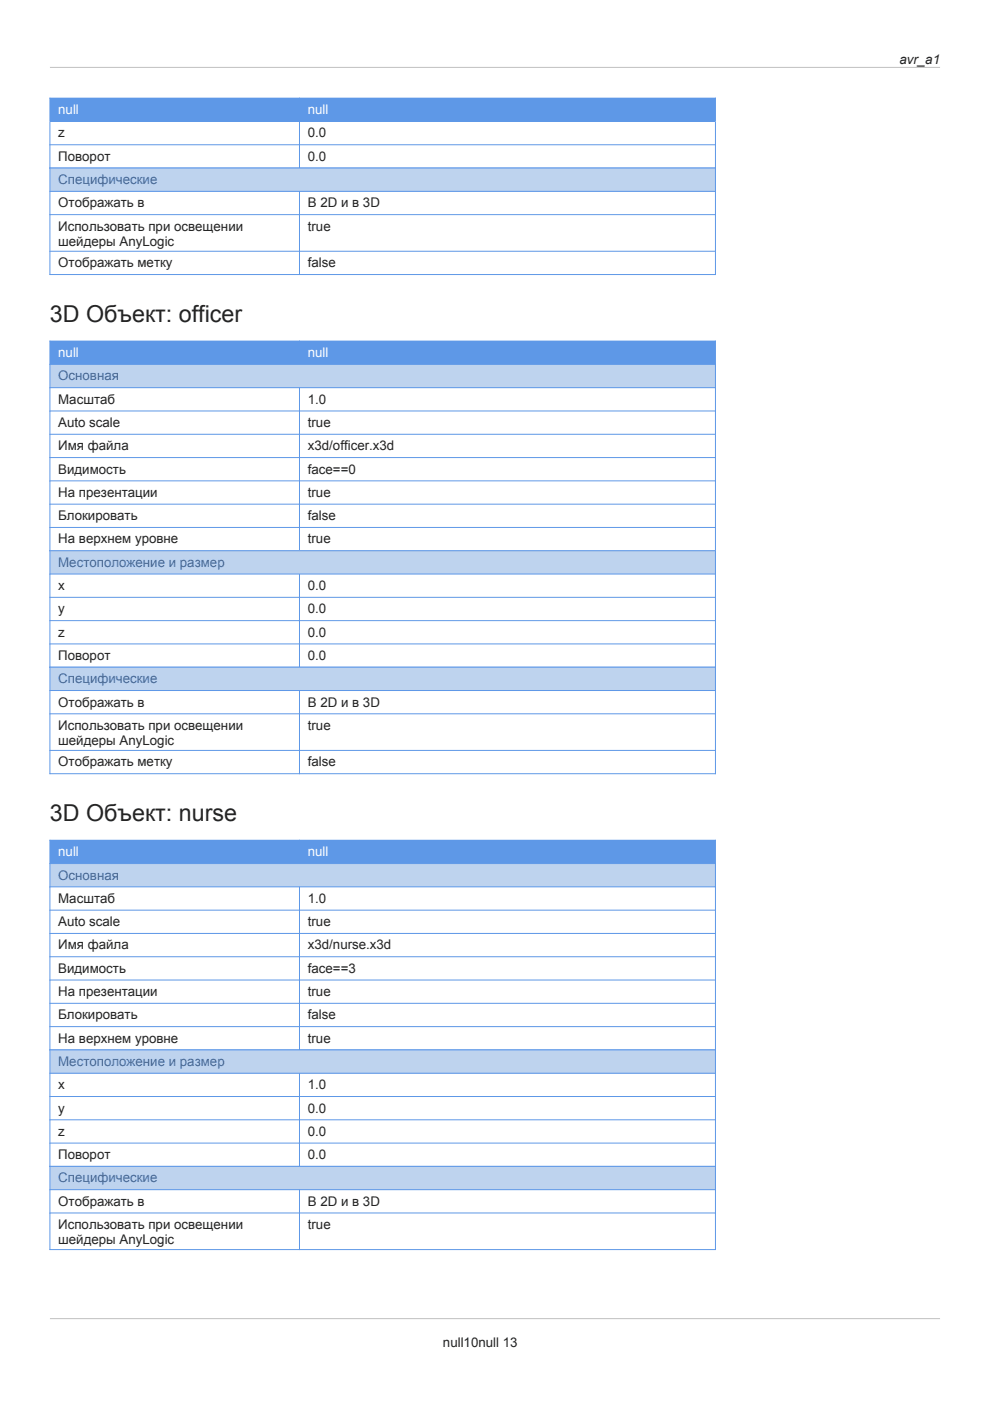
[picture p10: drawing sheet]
<svg xmlns="http://www.w3.org/2000/svg" width="210mm" height="297mm" viewBox="0 0 210 297" stroke-linecap="round" stroke-linejoin="round" font-family="sans-serif">
<defs><g id="words">
<g font-size="4.9" fill="#242424">
<text x="10.6" y="68.2">3D Объект: officer</text>
<text x="10.6" y="174">3D Объект: nurse</text>
</g>
<g font-size="2.8" fill="#242424">
<text x="190.7" y="13.5">avr_a1</text>
<text x="12.3" y="29.2">z</text>
<text x="65.3" y="29.2">0.0</text>
<text x="12.3" y="34.1">Поворот</text>
<text x="65.3" y="34.1">0.0</text>
<text x="12.3" y="44">Отображать в</text>
<text x="65.3" y="44">В 2D и в 3D</text>
<text x="12.3" y="48.9">Использовать при освещении</text>
<text x="12.3" y="52.2">шейдеры AnyLogic</text>
<text x="65.3" y="48.9">true</text>
<text x="12.3" y="56.7">Отображать метку</text>
<text x="65.3" y="56.7">false</text>
<text x="12.3" y="85.6">Масштаб</text>
<text x="65.3" y="85.6">1.0</text>
<text x="12.3" y="90.5">Auto scale</text>
<text x="12.3" y="95.5">Имя файла</text>
<text x="65.3" y="90.5">true</text>
<text x="65.3" y="95.5">x3d/officer.x3d</text>
<text x="12.3" y="100.4">Видимость</text>
<text x="65.3" y="100.4">face==0</text>
<text x="12.3" y="105.4">На презентации</text>
<text x="65.3" y="105.4">true</text>
<text x="12.3" y="110.3">Блокировать</text>
<text x="65.3" y="110.3">false</text>
<text x="12.3" y="115.2">На верхнем уровне</text>
<text x="65.3" y="115.2">true</text>
<text x="12.3" y="125.1">x</text>
<text x="65.3" y="125.1">0.0</text>
<text x="12.3" y="130">y</text>
<text x="65.3" y="130">0.0</text>
<text x="12.3" y="135">z</text>
<text x="65.3" y="135">0.0</text>
<text x="12.3" y="139.9">Поворот</text>
<text x="65.3" y="139.9">0.0</text>
<text x="12.3" y="149.8">Отображать в</text>
<text x="65.3" y="149.8">В 2D и в 3D</text>
<text x="12.3" y="154.7">Использовать при освещении</text>
<text x="65.3" y="154.7">true</text>
<text x="12.3" y="158">шейдеры AnyLogic</text>
<text x="12.3" y="162.5">Отображать метку</text>
<text x="65.3" y="162.5">false</text>
<text x="12.3" y="191.4">Масштаб</text>
<text x="65.3" y="191.4">1.0</text>
<text x="12.3" y="196.4">Auto scale</text>
<text x="65.3" y="196.4">true</text>
<text x="12.3" y="201.3">Имя файла</text>
<text x="65.3" y="201.3">x3d/nurse.x3d</text>
<text x="12.3" y="206.2">Видимость</text>
<text x="65.3" y="206.2">face==3</text>
<text x="12.3" y="211.2">На презентации</text>
<text x="65.3" y="211.2">true</text>
<text x="12.3" y="216.1">Блокировать</text>
<text x="12.3" y="221.1">На верхнем уровне</text>
<text x="65.3" y="216.1">false</text>
<text x="65.3" y="221.1">true</text>
<text x="12.3" y="230.9">x</text>
<text x="65.3" y="230.9">1.0</text>
<text x="12.3" y="235.9">y</text>
<text x="65.3" y="235.9">0.0</text>
<text x="12.3" y="240.8">z</text>
<text x="12.3" y="245.8">Поворот</text>
<text x="65.3" y="240.8">0.0</text>
<text x="65.3" y="245.8">0.0</text>
<text x="12.3" y="255.6">Отображать в</text>
<text x="65.3" y="255.6">В 2D и в 3D</text>
<text x="12.3" y="260.6">Использовать при освещении</text>
<text x="12.3" y="263.8">шейдеры AnyLogic</text>
<text x="65.3" y="260.6">true</text>
<text x="93.9" y="285.6">null10null 13</text>
</g>
<g font-size="2.8" fill="#fff">
<text x="12.3" y="24.2">null</text>
<text x="65.3" y="24.2">null</text>
<text x="12.3" y="75.7">null</text>
<text x="65.3" y="75.7">null</text>
<text x="12.3" y="181.6">null</text>
<text x="65.3" y="181.6">null</text>
</g>
<g font-size="2.8" fill="#416aa1">
<text x="12.3" y="39">Специфические</text>
<text x="12.3" y="80.7">Основная</text>
<text x="12.3" y="120.2">Местоположение и размер</text>
<text x="12.3" y="144.9">Специфические</text>
<text x="12.3" y="186.5">Основная</text>
<text x="12.3" y="226">Местоположение и размер</text>
<text x="12.3" y="250.7">Специфические</text>
</g>
</g></defs>
<path d="M10.6 14.3h188.7" fill="none" stroke="#c0c0c0" stroke-width=".21"/>
<path d="M10.6 20.8h52.9v5h-52.9z" fill="#5e98e7"/>
<path d="M10.5 20.8h53M10.6 20.7v5.1" fill="none" stroke="#5e98e7" stroke-width=".21"/>
<path d="M63.5 20.8h88.2v5h-88.2z" fill="#5e98e7"/>
<path d="M10.5 30.7h141.3M10.5 35.6h141.3M10.6 25.8v9.9M63.4 20.8h88.4M63.5 20.7v15M151.7 20.7v15" fill="none" stroke="#5e98e7" stroke-width=".21"/>
<path d="M10.6 35.6h141.1v5h-141.1z" fill="#bed3ee"/>
<path d="M10.5 35.6h141.3M10.6 35.5v22.8M151.7 35.5v22.8M10.5 40.6h141.3M10.5 45.5h141.3M10.5 53.3h141.3M10.5 58.2h141.3M63.5 40.6v17.7" fill="none" stroke="#5e98e7" stroke-width=".21"/>
<path d="M10.6 72.3h52.9v5h-52.9z" fill="#5e98e7"/>
<path d="M10.5 72.3h53M10.6 72.2v5.1" fill="none" stroke="#5e98e7" stroke-width=".21"/>
<path d="M63.5 72.3h88.2v5h-88.2z" fill="#5e98e7"/>
<path d="M63.4 72.3h88.4M63.5 72.2v5.1M151.7 72.2v5.1" fill="none" stroke="#5e98e7" stroke-width=".21"/>
<path d="M10.6 77.3h141.1v4.9h-141.1z" fill="#bed3ee"/>
<path d="M10.5 77.3h141.3M10.6 77.2v39.7M151.7 77.2v39.7M10.5 82.2h141.3M10.5 87.1h141.3M10.5 92.1h141.3M10.5 97h141.3M63.5 82.2v34.7M10.5 102h141.3M10.5 106.9h141.3M10.5 111.8h141.3M10.5 116.8h141.3" fill="none" stroke="#5e98e7" stroke-width=".21"/>
<path d="M10.6 116.8h141.1v4.9h-141.1z" fill="#bed3ee"/>
<path d="M10.5 116.8h141.3M10.6 116.7v24.9M151.7 116.7v24.9M10.5 121.7h141.3M10.5 126.6h141.3M10.5 131.6h141.3M10.5 136.5h141.3M63.5 121.7v19.9M10.5 141.5h141.3" fill="none" stroke="#5e98e7" stroke-width=".21"/>
<path d="M10.6 141.5h141.1v4.9h-141.1z" fill="#bed3ee"/>
<path d="M10.5 141.5h141.3M10.5 146.4h141.3M10.5 151.3h141.3M10.5 159.1h141.3M10.6 141.4v22.7M63.5 146.4v17.7M151.7 141.4v22.7M10.5 164h141.3" fill="none" stroke="#5e98e7" stroke-width=".21"/>
<path d="M10.6 178.2h52.9v4.9h-52.9z" fill="#5e98e7"/>
<path d="M10.5 178.2h53M10.6 178.1v5" fill="none" stroke="#5e98e7" stroke-width=".21"/>
<path d="M63.5 178.2h88.2v4.9h-88.2z" fill="#5e98e7"/>
<path d="M63.4 178.2h88.4M63.5 178.1v5M151.7 178.1v5" fill="none" stroke="#5e98e7" stroke-width=".21"/>
<path d="M10.6 183.1h141.1v4.9h-141.1z" fill="#bed3ee"/>
<path d="M10.5 183.1h141.3M10.5 188h141.3M10.5 193h141.3M10.5 197.9h141.3M10.6 183v39.7M63.5 188v34.7M151.7 183v39.7M10.5 202.8h141.3M10.5 207.8h141.3M10.5 212.7h141.3M10.5 217.7h141.3M10.5 222.6h141.3" fill="none" stroke="#5e98e7" stroke-width=".21"/>
<path d="M10.6 222.6h141.1v4.9h-141.1z" fill="#bed3ee"/>
<path d="M10.5 222.6h141.3M10.5 227.5h141.3M10.5 232.5h141.3M10.5 237.4h141.3M10.6 222.5v24.9M63.5 227.5v19.9M151.7 222.5v24.9M10.5 242.4h141.3M10.5 247.3h141.3" fill="none" stroke="#5e98e7" stroke-width=".21"/>
<path d="M10.6 247.3h141.1v4.9h-141.1z" fill="#bed3ee"/>
<path d="M10.5 247.3h141.3M10.5 252.2h141.3M10.5 257.2h141.3M10.6 247.2v17.8M63.5 252.2v12.8M151.7 247.2v17.8M10.5 264.9h141.3" fill="none" stroke="#5e98e7" stroke-width=".21"/>
<path d="M10.6 279.6h188.7" fill="none" stroke="#c0c0c0" stroke-width=".21"/>
<use href="#words"/>
</svg>
